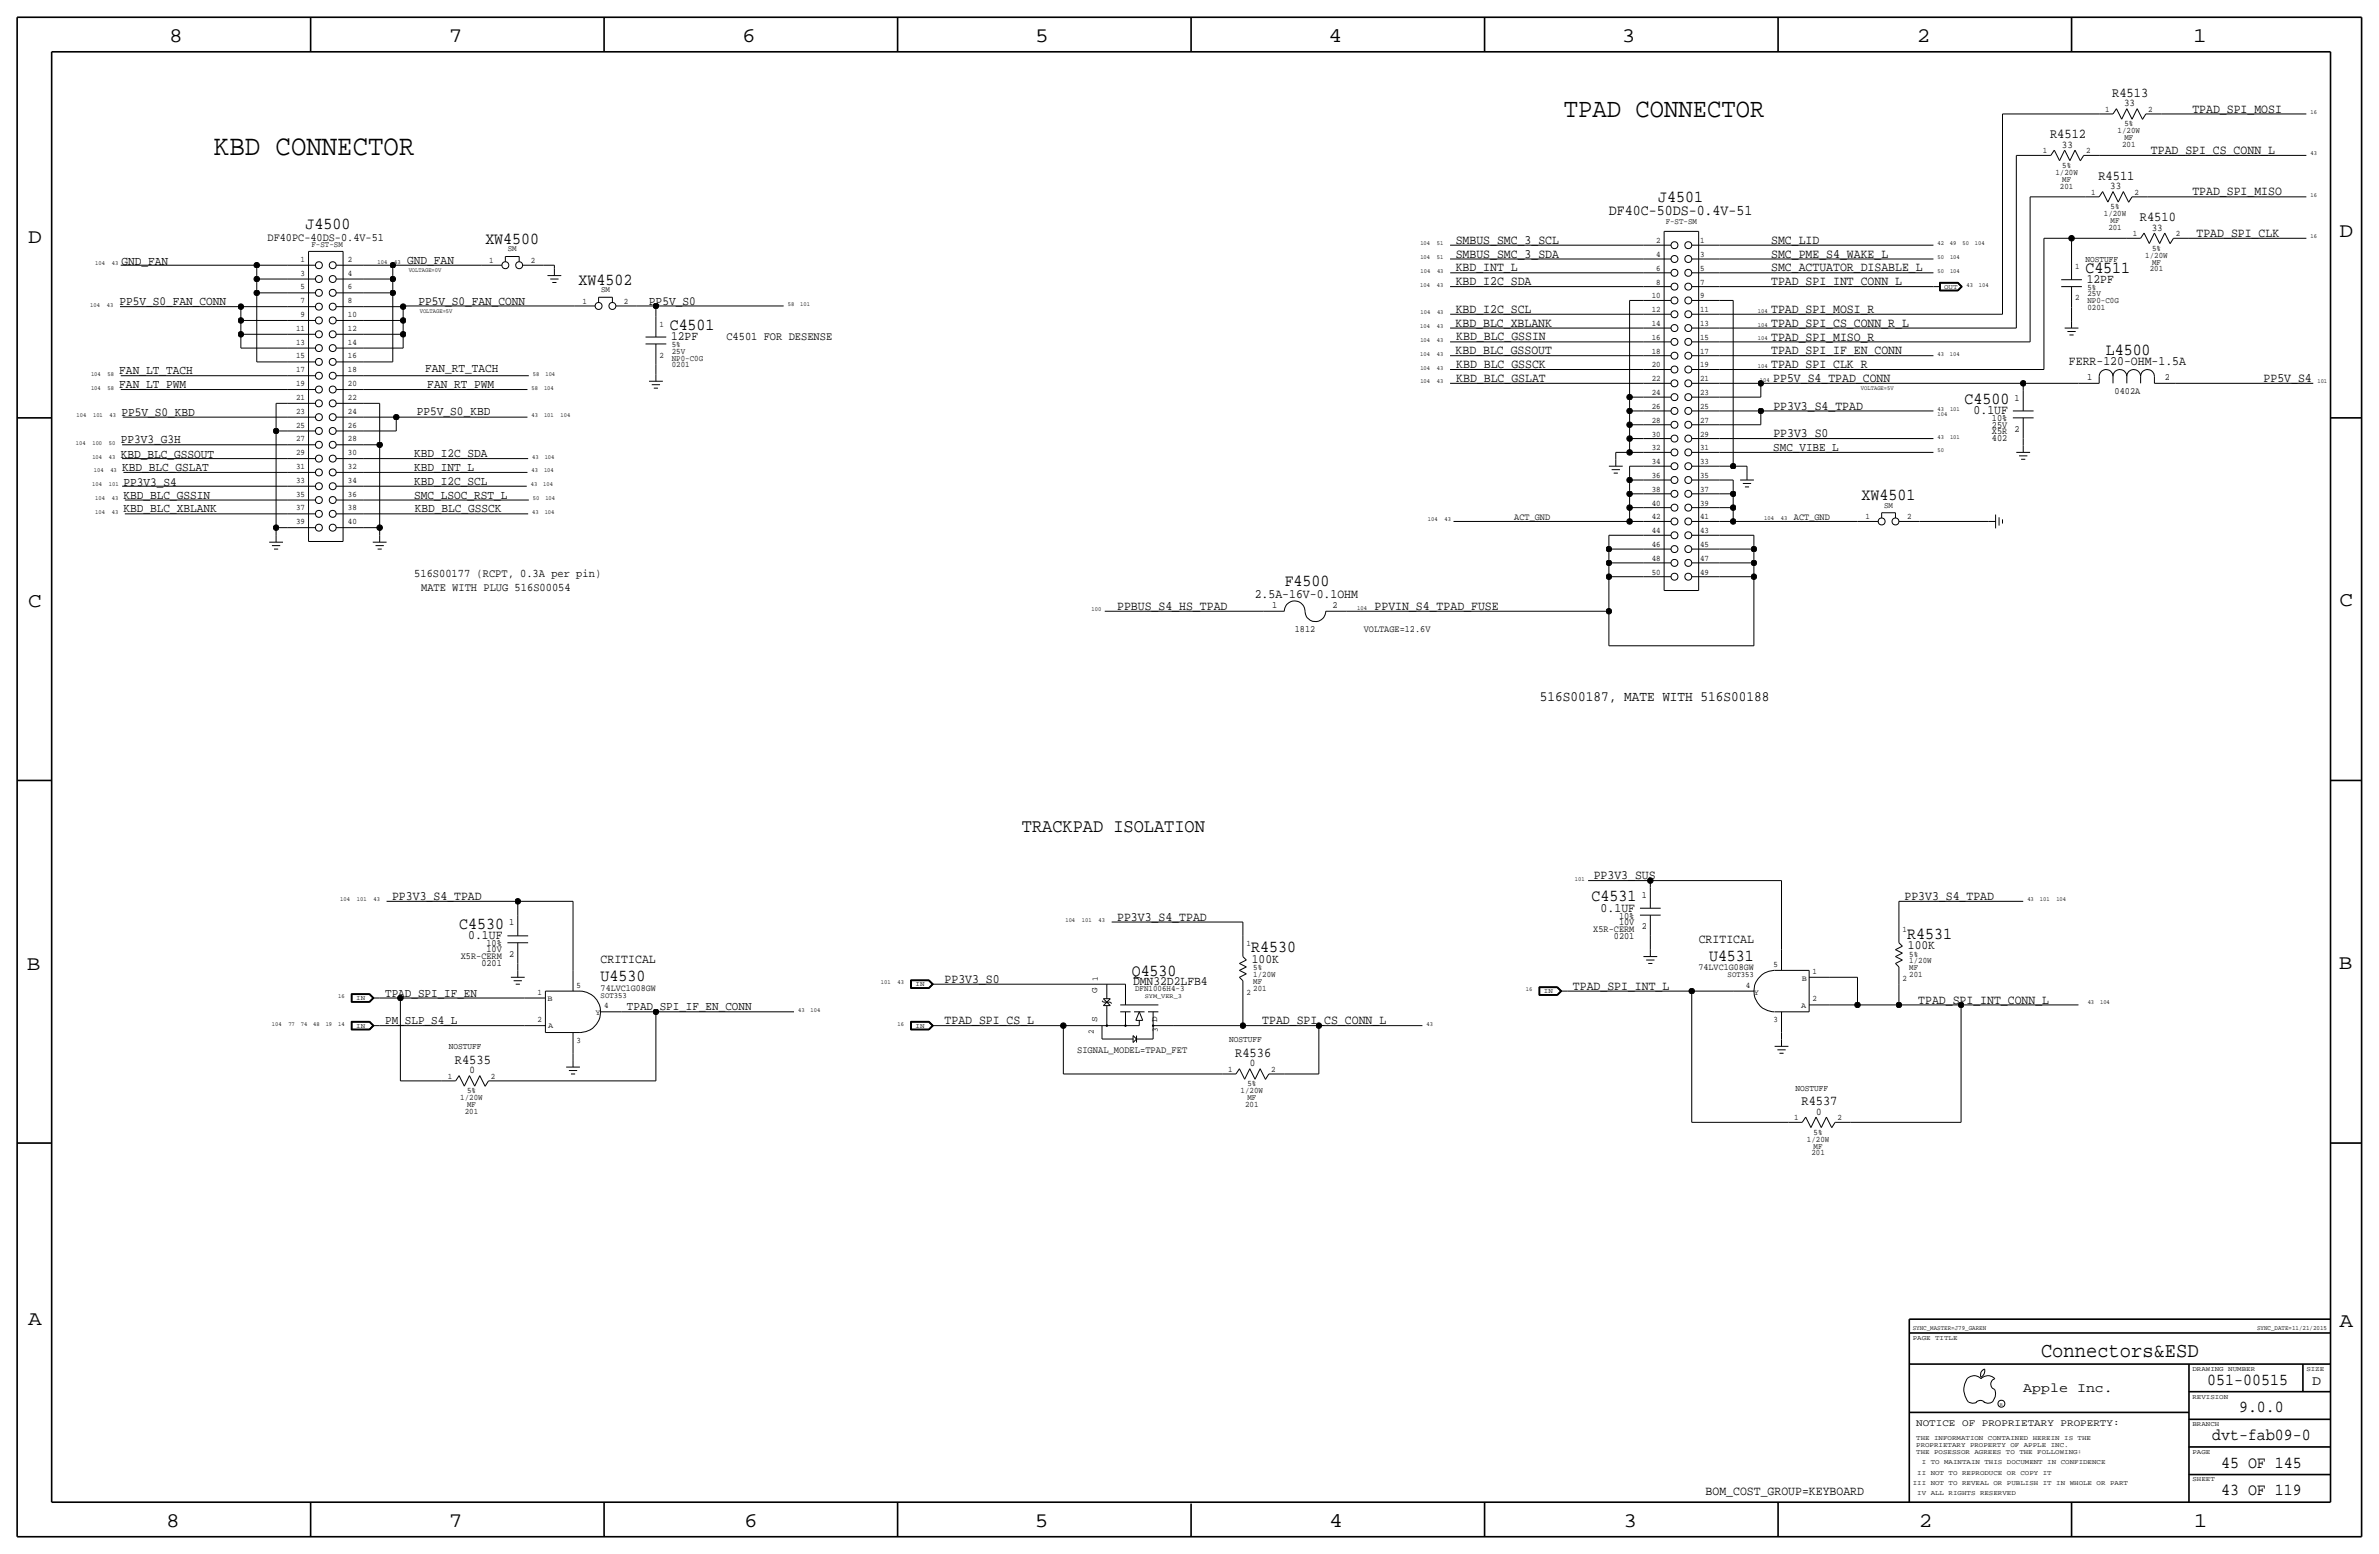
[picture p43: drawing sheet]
<svg xmlns="http://www.w3.org/2000/svg" width="875mm" height="572mm" viewBox="0 0 875 572" stroke-linecap="round" stroke-linejoin="round" font-family="sans-serif">
<defs><g id="words">
<text font-size="10.6" x="78.7" y="57.2">KBD CONNECTOR</text>
<text font-size="9.8" x="575.3" y="43.2">TPAD CONNECTOR</text>
<text font-size="7.7" x="750.7" y="499.1">Connectors&amp;ESD</text>
<g font-size="7.6">
<text x="62.2" y="15.5">8</text>
<text x="165" y="15.5">7</text>
<text x="273" y="15.5">6</text>
<text x="380.7" y="15.5">5</text>
<text x="488.6" y="15.5">4</text>
<text x="596.6" y="15.5">3</text>
<text x="705.1" y="15.5">2</text>
<text x="806.7" y="15.5">1</text>
<text x="10.4" y="89.4">D</text>
<text x="860.5" y="87.1">D</text>
<text x="10.4" y="223.3">C</text>
<text x="860.5" y="222.8">C</text>
<text x="9.8" y="356.6">B</text>
<text x="860.2" y="356.4">B</text>
<text x="10.4" y="487.4">A</text>
<text x="860.5" y="488.2">A</text>
<text x="61.2" y="561.6">8</text>
<text x="165" y="561.6">7</text>
<text x="273.8" y="561.6">6</text>
<text x="380.7" y="561.6">5</text>
<text x="488.9" y="561.6">4</text>
<text x="597.1" y="561.6">3</text>
<text x="705.8" y="561.6">2</text>
<text x="806.9" y="561.6">1</text>
</g>
<text font-size="7" x="375.9" y="306.1">TRACKPAD ISOLATION</text>
<g font-size="6.2">
<text x="609.9" y="74.4">J4501</text>
<text x="112.4" y="84.1">J4500</text>
<text x="178.5" y="89.7">XW4500</text>
<text x="767" y="100.3">C4511</text>
<text x="212.8" y="104.6">XW4502</text>
<text x="246.3" y="121.4">C4501</text>
<text x="774.5" y="130.6">L4500</text>
<text x="722.6" y="148.6">C4500</text>
<text x="684.7" y="183.9">XW4501</text>
<text x="472.5" y="215.6">F4500</text>
<text x="585.4" y="331.5">C4531</text>
<text x="168.9" y="341.6">C4530</text>
<text x="701.5" y="345.2">R4531</text>
<text x="460.2" y="350.3">R4530</text>
<text x="628.6" y="353.3">U4531</text>
<text x="416.3" y="358.9">Q4530</text>
<text x="220.9" y="360.9">U4530</text>
<text x="811.9" y="509.3">051-00515</text>
<text x="823.6" y="519.4">9.0.0</text>
<text x="813.7" y="529.6">dvt-fab09-0</text>
<text x="817" y="539.8">45 OF 145</text>
<text x="817" y="549.9">43 OF 119</text>
</g>
<text font-size="5.5" x="591.8" y="79.2">DF40C-50DS-0.4V-51</text>
<text font-size="5.3" x="566.4" y="257.8">516S00187, MATE WITH 516S00188</text>
<g font-size="5">
<text x="776.9" y="35.6">R4513</text>
<text x="754" y="50.8">R4512</text>
<text x="771.8" y="66">R4511</text>
<text x="787.1" y="81.3">R4510</text>
<text x="454.3" y="388.6">R4536</text>
<text x="167.3" y="391.2">R4535</text>
<text x="662.6" y="406.4">R4537</text>
<text x="850.5" y="509.3">D</text>
<text x="744.2" y="511.8">Apple Inc.</text>
</g>
<g font-size="4.7">
<text x="806.4" y="41.4">TPAD_SPI_MOSI</text>
<text x="791.2" y="56.6">TPAD_SPI_CS_CONN_L</text>
<text x="806.4" y="71.9">TPAD_SPI_MISO</text>
<text x="535.4" y="89.7">SMBUS_SMC_3_SCL</text>
<text x="651.5" y="89.7">SMC_LID</text>
<text x="807.9" y="87.1">TPAD_SPI_CLK</text>
<text x="535.4" y="94.7">SMBUS_SMC_3_SDA</text>
<text x="651.5" y="94.7">SMC_PME_S4_WAKE_L</text>
<text x="535.4" y="99.8">KBD_INT_L</text>
<text x="651.5" y="99.8">SMC_ACTUATOR_DISABLE_L</text>
<text x="535.4" y="104.9">KBD_I2C_SDA</text>
<text x="651.5" y="104.9">TPAD_SPI_INT_CONN_L</text>
<text x="767.5" y="104.1">12PF</text>
<text x="535.4" y="115.1">KBD_I2C_SCL</text>
<text x="651.5" y="115.1">TPAD_SPI_MOSI_R</text>
<text x="246.8" y="125.2">12PF</text>
<text x="535.4" y="120.1">KBD_BLC_XBLANK</text>
<text x="535.6" y="125.2">KBD_BLC_GSSIN</text>
<text x="651.5" y="120.1">TPAD_SPI_CS_CONN_R_L</text>
<text x="651.5" y="125.2">TPAD_SPI_MISO_R</text>
<text x="535.4" y="130.3">KBD_BLC_GSSOUT</text>
<text x="651.5" y="130.3">TPAD_SPI_IF_EN_CONN</text>
<text x="535.6" y="135.4">KBD_BLC_GSSCK</text>
<text x="651.5" y="135.4">TPAD_SPI_CLK_R</text>
<text x="761" y="134.1">FERR-120-OHM-1.5A</text>
<text x="535.6" y="140.5">KBD_BLC_GSLAT</text>
<text x="652.2" y="140.5">PP5V_S4_TPAD_CONN</text>
<text x="832.6" y="140.5">PP5V_S4</text>
<text x="652.3" y="150.6">PP3V3_S4_TPAD</text>
<text x="725.9" y="152.4">0.1UF</text>
<text x="652.3" y="160.8">PP3V3_S0</text>
<text x="461.5" y="219.8">2.5A-16V-0.1OHM</text>
<text x="410.9" y="224.3">PPBUS_S4_HS_TPAD</text>
<text x="505.6" y="224.3">PPVIN_S4_TPAD_FUSE</text>
<text x="586.2" y="323.3">PP3V3_SUS</text>
<text x="144.2" y="331">PP3V3_S4_TPAD</text>
<text x="588.7" y="335.3">0.1UF</text>
<text x="700.5" y="331">PP3V3_S4_TPAD</text>
<text x="410.9" y="338.6">PP3V3_S4_TPAD</text>
<text x="172.2" y="345.4">0.1UF</text>
<text x="624.8" y="346.7">CRITICAL</text>
<text x="701.8" y="349">100K</text>
<text x="220.9" y="354.3">CRITICAL</text>
<text x="460.5" y="354.1">100K</text>
<text x="347.4" y="361.4">PP3V3_S0</text>
<text x="416.8" y="362.2">DMN32D2LFB4</text>
<text x="578.6" y="364">TPAD_SPI_INT_L</text>
<text x="705.6" y="369.1">TPAD_SPI_INT_CONN_L</text>
<text x="347.4" y="376.7">TPAD_SPI_CS_L</text>
<text x="464.3" y="376.7">TPAD_SPI_CS_CONN_L</text>
<text x="627.3" y="549.9">BOM_COST_GROUP=KEYBOARD</text>
</g>
<g font-size="4.6">
<text x="44.7" y="97.3">GND_FAN</text>
<text x="149.8" y="97">GND_FAN</text>
<text x="43.9" y="112.3">PP5V_S0_FAN_CONN</text>
<text x="153.9" y="112">PP5V_S0_FAN_CONN</text>
<text x="238.7" y="112">PP5V_S0</text>
<text x="43.9" y="137.7">FAN_LT_TACH</text>
<text x="156.4" y="136.9">FAN_RT_TACH</text>
<text x="43.9" y="142.8">FAN_LT_PWM</text>
<text x="157.2" y="142.8">FAN_RT_PWM</text>
<text x="44.7" y="152.9">PP5V_S0_KBD</text>
<text x="153.4" y="152.7">PP5V_S0_KBD</text>
<text x="44.4" y="163.1">PP3V3_G3H</text>
<text x="44.4" y="168.4">KBD_BLC_GSSOUT</text>
<text x="44.9" y="173.2">KBD_BLC_GSLAT</text>
<text x="152.4" y="168.1">KBD_I2C_SDA</text>
<text x="152.4" y="173.2">KBD_INT_L</text>
<text x="45.4" y="178.6">PP3V3_S4</text>
<text x="152.4" y="178.3">KBD_I2C_SCL</text>
<text x="45.4" y="183.4">KBD_BLC_GSSIN</text>
<text x="152.4" y="183.4">SMC_LSOC_RST_L</text>
<text x="45.4" y="188.5">KBD_BLC_XBLANK</text>
<text x="152.6" y="188.5">KBD_BLC_GSSCK</text>
</g>
<g font-size="4.5">
<text x="652.2" y="165.9">SMC_VIBE_L</text>
<text x="141.7" y="366.5">TPAD_SPI_IF_EN</text>
<text x="230.6" y="371.6">TPAD_SPI_IF_EN_CONN</text>
<text x="141.7" y="376.7">PM_SLP_S4_L</text>
</g>
<g font-size="4.3">
<text x="267.2" y="125">C4501 FOR DESENSE</text>
<text x="152.3" y="212.1">516S00177 (RCPT, 0.3A per pin)</text>
<text x="154.9" y="217.2">MATE WITH PLUG 516S00054</text>
</g>
<text font-size="4.2" x="98.4" y="88.6">DF40PC-40DS-0.4V-51</text>
<g font-size="3.8">
<text x="781.3" y="39.1">33</text>
<text x="758.4" y="54.4">33</text>
<text x="776.2" y="69.6">33</text>
<text x="791.4" y="84.8">33</text>
<text x="172.7" y="394.7">0</text>
<text x="459.7" y="392.2">0</text>
<text x="668" y="410">0</text>
</g>
<text font-size="3.7" x="704.8" y="524.5">NOTICE OF PROPRIETARY PROPERTY:</text>
<text font-size="3.6" x="396.2" y="387.4">SIGNAL_MODEL=TPAD_FET</text>
<g font-size="3.5">
<text x="767.7" y="139.7">1</text>
<text x="796.2" y="139.7">2</text>
<text x="741" y="147.3">1</text>
<text x="777.8" y="145">0402A</text>
<text x="732.7" y="154.9">10%</text>
<text x="732.7" y="159.8">X5R</text>
<text x="732.7" y="157.2">25V</text>
<text x="741" y="158.8">2</text>
<text x="732.7" y="162.3">402</text>
<text x="557" y="191.3">ACT_GND</text>
<text x="659.8" y="191.3">ACT_GND</text>
<text x="468" y="223.5">1</text>
<text x="490.2" y="223.5">2</text>
<text x="476.2" y="232.4">1812</text>
<text x="501.6" y="232.4">VOLTAGE=12.6V</text>
<text x="603.8" y="330.2">1</text>
<text x="187.3" y="340.4">1</text>
<text x="595.5" y="340.1">10V</text>
<text x="595.5" y="337.8">10%</text>
<text x="603.8" y="341.6">2</text>
<text x="178.9" y="348">10%</text>
<text x="586" y="342.6">X5R-CERM</text>
<text x="593.6" y="345.2">0201</text>
<text x="169.5" y="352.8">X5R-CERM</text>
<text x="178.9" y="350.3">10V</text>
<text x="187.3" y="351.8">2</text>
<text x="177" y="355.3">0201</text>
<text x="624.8" y="356.9">74LVC1G08GW</text>
<text x="220.9" y="364.5">74LVC1G08GW</text>
</g>
<g font-size="3.2">
<text x="767" y="96.3">NOSTUFF</text>
<text x="452.1" y="383.3">NOSTUFF</text>
<text x="165" y="385.8">NOSTUFF</text>
<text x="660.3" y="401.1">NOSTUFF</text>
</g>
<g font-size="3.1">
<text x="774.3" y="41.1">1</text>
<text x="790.1" y="41.1">2</text>
<text x="781.4" y="46.5">5%</text>
<text x="778.9" y="49">1/20W</text>
<text x="781.4" y="51.6">MF</text>
<text x="751.4" y="56.4">1</text>
<text x="767.3" y="56.4">2</text>
<text x="780.6" y="54.1">201</text>
<text x="756" y="64.3">1/20W</text>
<text x="758.5" y="61.7">5%</text>
<text x="757.7" y="69.3">201</text>
<text x="758.5" y="66.8">MF</text>
<text x="769.2" y="71.6">1</text>
<text x="785.1" y="71.6">2</text>
<text x="776.3" y="77">5%</text>
<text x="612.7" y="82.5">F-ST-SM</text>
<text x="773.8" y="79.5">1/20W</text>
<text x="776.3" y="82">MF</text>
<text x="609.2" y="89.4">2</text>
<text x="625.3" y="89.4">1</text>
<text x="775.5" y="84.6">201</text>
<text x="784.4" y="86.9">1</text>
<text x="800.3" y="86.9">2</text>
<text x="114.6" y="90.9">F-ST-SM</text>
<text x="186.8" y="92.5">SM</text>
<text x="609.2" y="94.5">4</text>
<text x="625.3" y="94.5">3</text>
<text x="789.1" y="94.7">1/20W</text>
<text x="791.5" y="92.2">5%</text>
<text x="110.6" y="96.3">1</text>
<text x="110.6" y="101.3">3</text>
<text x="128" y="96.3">2</text>
<text x="128" y="101.3">4</text>
<text x="180" y="96.8">1</text>
<text x="195.2" y="96.8">2</text>
<text x="609.2" y="99.6">6</text>
<text x="625.3" y="99.6">5</text>
<text x="763.2" y="99.1">1</text>
<text x="790.7" y="99.8">201</text>
<text x="791.5" y="97.3">MF</text>
<text x="110.6" y="106.4">5</text>
<text x="128" y="106.4">6</text>
<text x="221.1" y="107.4">SM</text>
<text x="609.2" y="104.6">8</text>
<text x="625.3" y="104.6">7</text>
<text x="767.8" y="106.7">5%</text>
<text x="110.6" y="111.5">7</text>
<text x="128" y="111.5">8</text>
<text x="214.3" y="111.8">1</text>
<text x="229.5" y="111.8">2</text>
<text x="607.5" y="109.7">10</text>
<text x="625.3" y="109.7">9</text>
<text x="763.2" y="110.5">2</text>
<text x="767.8" y="109">25V</text>
<text x="767.8" y="111.5">NP0-C0G</text>
<text x="110.6" y="116.6">9</text>
<text x="128" y="116.6">10</text>
<text x="607.5" y="114.8">12</text>
<text x="607.5" y="119.9">14</text>
<text x="625.3" y="114.8">11</text>
<text x="625.3" y="119.9">13</text>
<text x="767.8" y="114">0201</text>
<text x="108.9" y="121.7">11</text>
<text x="128" y="121.7">12</text>
<text x="242.5" y="120.1">1</text>
<text x="607.5" y="125">16</text>
<text x="625.3" y="125">15</text>
<text x="108.9" y="126.7">13</text>
<text x="108.9" y="131.8">15</text>
<text x="128" y="126.7">14</text>
<text x="128" y="131.8">16</text>
<text x="242.5" y="131.6">2</text>
<text x="247.1" y="127.8">5%</text>
<text x="247.1" y="130">25V</text>
<text x="607.5" y="130">18</text>
<text x="625.3" y="130">17</text>
<text x="108.9" y="136.9">17</text>
<text x="128" y="136.9">18</text>
<text x="247.1" y="135.1">0201</text>
<text x="247.1" y="132.6">NP0-C0G</text>
<text x="607.5" y="135.1">20</text>
<text x="625.3" y="135.1">19</text>
<text x="108.9" y="142">19</text>
<text x="128" y="142">20</text>
<text x="607.5" y="140.2">22</text>
<text x="625.3" y="140.2">21</text>
<text x="108.9" y="147.1">21</text>
<text x="128" y="147.1">22</text>
<text x="607.5" y="145.3">24</text>
<text x="625.3" y="145.3">23</text>
<text x="108.9" y="152.1">23</text>
<text x="128" y="152.1">24</text>
<text x="607.5" y="150.4">26</text>
<text x="607.5" y="155.4">28</text>
<text x="625.3" y="150.4">25</text>
<text x="625.3" y="155.4">27</text>
<text x="108.9" y="157.2">25</text>
<text x="128" y="157.2">26</text>
<text x="607.5" y="160.5">30</text>
<text x="625.3" y="160.5">29</text>
<text x="108.9" y="162.3">27</text>
<text x="108.9" y="167.4">29</text>
<text x="128" y="162.3">28</text>
<text x="128" y="167.4">30</text>
<text x="607.5" y="165.6">32</text>
<text x="625.3" y="165.6">31</text>
<text x="108.9" y="172.5">31</text>
<text x="128" y="172.5">32</text>
<text x="607.5" y="170.7">34</text>
<text x="625.3" y="170.7">33</text>
<text x="108.9" y="177.5">33</text>
<text x="128" y="177.5">34</text>
<text x="607.5" y="175.8">36</text>
<text x="625.3" y="175.8">35</text>
<text x="108.9" y="182.6">35</text>
<text x="128" y="182.6">36</text>
<text x="607.5" y="180.8">38</text>
<text x="607.5" y="185.9">40</text>
<text x="625.3" y="180.8">37</text>
<text x="625.3" y="185.9">39</text>
<text x="108.9" y="187.7">37</text>
<text x="128" y="187.7">38</text>
<text x="607.5" y="191">42</text>
<text x="625.3" y="191">41</text>
<text x="686.2" y="191">1</text>
<text x="693" y="186.7">SM</text>
<text x="701.4" y="191">2</text>
<text x="108.9" y="192.8">39</text>
<text x="128" y="192.8">40</text>
<text x="607.5" y="196.1">44</text>
<text x="625.3" y="196.1">43</text>
<text x="607.5" y="201.2">46</text>
<text x="625.3" y="201.2">45</text>
<text x="607.5" y="206.2">48</text>
<text x="625.3" y="206.2">47</text>
<text x="607.5" y="211.3">50</text>
<text x="625.3" y="211.3">49</text>
<text x="458.4" y="348">1</text>
<text x="699.7" y="342.9">1</text>
<text x="702.3" y="351.8">5%</text>
<text x="461" y="356.9">5%</text>
<text x="461" y="359.4">1/20W</text>
<text x="652.3" y="355.6">5</text>
<text x="666.7" y="358.1">1</text>
<text x="702.3" y="356.9">MF</text>
<text x="702.3" y="359.4">201</text>
<text x="702.3" y="354.3">1/20W</text>
<text x="197.7" y="365.8">1</text>
<text x="212" y="363.2">5</text>
<text x="403.6" y="365" transform="rotate(-90 403.6 365)">G</text>
<text x="403.8" y="360.7" transform="rotate(-90 403.8 360.7)">1</text>
<text x="417.5" y="364.5">DFN1006H4-3</text>
<text x="458.4" y="365.8">2</text>
<text x="461" y="362">MF</text>
<text x="461" y="364.5">201</text>
<text x="642.2" y="363.2">4</text>
<text x="699.7" y="360.7">2</text>
<text x="222.2" y="370.8">4</text>
<text x="666.7" y="368.3">2</text>
<text x="197.7" y="375.9">2</text>
<text x="403.6" y="375.7" transform="rotate(-90 403.6 375.7)">S</text>
<text x="425.7" y="375.7" transform="rotate(-90 425.7 375.7)">D</text>
<text x="652.3" y="375.9">3</text>
<text x="212" y="383.5">3</text>
<text x="402.3" y="380.1" transform="rotate(-90 402.3 380.1)">2</text>
<text x="425.9" y="379.6" transform="rotate(-90 425.9 379.6)">3</text>
<text x="451.7" y="394.2">1</text>
<text x="467.6" y="394.2">2</text>
<text x="164.7" y="396.7">1</text>
<text x="180.5" y="396.7">2</text>
<text x="458.8" y="399.5">5%</text>
<text x="169.3" y="404.6">1/20W</text>
<text x="171.8" y="407.2">MF</text>
<text x="171.8" y="402.1">5%</text>
<text x="456.3" y="402.1">1/20W</text>
<text x="458" y="407.2">201</text>
<text x="458.8" y="404.6">MF</text>
<text x="171" y="409.7">201</text>
<text x="660" y="412">1</text>
<text x="675.8" y="412">2</text>
<text x="664.6" y="419.9">1/20W</text>
<text x="667.1" y="417.3">5%</text>
<text x="666.3" y="424.9">201</text>
<text x="667.1" y="422.4">MF</text>
</g>
<g font-size="3">
<text x="635.5" y="359.4">SOT353</text>
<text x="220.9" y="367">SOT353</text>
</g>
<g font-size="2.9">
<text x="645.1" y="365.8">Y</text>
<text x="662.8" y="360.7">B</text>
<text x="201.4" y="368.3">B</text>
<text x="662.5" y="370.6">A</text>
<text x="219" y="373.4">Y</text>
<text x="201.6" y="378.2">A</text>
</g>
<g font-size="2.5">
<text x="715.1" y="106.2">OUT</text>
<text x="336.8" y="362.7">IN</text>
<text x="567.9" y="365.3">IN</text>
<text x="131" y="367.8">IN</text>
<text x="131" y="378">IN</text>
<text x="336.8" y="378">IN</text>
<text x="703.5" y="492.8">PAGE TITLE</text>
<text x="806.4" y="504.2">DRAWING NUMBER</text>
<text x="848.3" y="504.2">SIZE</text>
<text x="806.4" y="514.4">REVISION</text>
<text x="806.4" y="524.5">BRANCH</text>
<text x="704.8" y="532.1">PROPRIETARY PROPERTY OF APPLE INC.</text>
<text x="704.8" y="529.6">THE INFORMATION CONTAINED HEREIN IS THE</text>
<text x="704.8" y="534.7">THE POSESSOR AGREES TO THE FOLLOWING:</text>
<text x="706.8" y="538.5">I TO MAINTAIN THIS DOCUMENT IN CONFIDENCE</text>
<text x="806.4" y="534.7">PAGE</text>
<text x="705.2" y="542.3">II NOT TO REPRODUCE OR COPY IT</text>
<text x="806.4" y="544.8">SHEET</text>
<text x="703.5" y="546.1">III NOT TO REVEAL OR PUBLISH IT IN WHOLE OR PART</text>
<text x="705.2" y="549.9">IV ALL RIGHTS RESERVED</text>
</g>
<g font-size="2.4">
<text x="703.5" y="488.9">SYNC_MASTER=J79_GAREN</text>
<text x="830.2" y="488.9">SYNC_DATE=11/21/2015</text>
</g>
<g font-size="2.3">
<text x="849.8" y="41.9">16</text>
<text x="849.8" y="57.1">43</text>
<text x="849.8" y="72.4">16</text>
<text x="849.8" y="87.6">16</text>
<text x="522.4" y="90.2">104</text>
<text x="522.4" y="95.3">104</text>
<text x="528.5" y="90.2">51</text>
<text x="528.5" y="95.3">51</text>
<text x="712.7" y="90.2">42</text>
<text x="712.7" y="95.3">50</text>
<text x="717.2" y="90.2">49</text>
<text x="717.2" y="95.3">104</text>
<text x="721.8" y="90.2">50</text>
<text x="726.4" y="90.2">104</text>
<text x="35" y="97.5">104</text>
<text x="41.1" y="97.5">43</text>
<text x="138.9" y="97">104</text>
<text x="145" y="97">43</text>
<text x="150.3" y="100.1">VOLTAGE=0V</text>
<text x="522.5" y="100.3">104</text>
<text x="528.6" y="100.3">43</text>
<text x="712.7" y="100.3">50</text>
<text x="717.2" y="100.3">104</text>
<text x="522.4" y="105.4">104</text>
<text x="528.5" y="105.4">43</text>
<text x="723.3" y="105.4">43</text>
<text x="727.9" y="105.4">104</text>
<text x="33.2" y="112.8">104</text>
<text x="39.3" y="112.8">43</text>
<text x="289.8" y="112.5">58</text>
<text x="294.3" y="112.5">101</text>
<text x="154.4" y="115.1">VOLTAGE=5V</text>
<text x="522.5" y="115.6">104</text>
<text x="528.6" y="115.6">43</text>
<text x="646.6" y="115.1">104</text>
<text x="522.4" y="120.6">104</text>
<text x="522.4" y="125.7">104</text>
<text x="528.5" y="120.6">43</text>
<text x="528.5" y="125.7">43</text>
<text x="646.6" y="125.2">104</text>
<text x="646.6" y="120.1">104</text>
<text x="522.4" y="130.8">104</text>
<text x="528.5" y="130.8">43</text>
<text x="712.7" y="130.8">43</text>
<text x="717.2" y="130.8">104</text>
<text x="522.4" y="135.9">104</text>
<text x="528.5" y="135.9">43</text>
<text x="646.6" y="135.4">104</text>
<text x="33.5" y="138.2">104</text>
<text x="33.5" y="143.3">104</text>
<text x="39.6" y="138.2">58</text>
<text x="39.6" y="143.3">58</text>
<text x="195.5" y="143.3">58</text>
<text x="196" y="138.2">58</text>
<text x="200.1" y="143.3">104</text>
<text x="200.6" y="138.2">104</text>
<text x="522.4" y="141">104</text>
<text x="528.5" y="141">43</text>
<text x="647.3" y="140.5">104</text>
<text x="684.5" y="143.5">VOLTAGE=5V</text>
<text x="852.4" y="141">101</text>
<text x="28.1" y="153.4">104</text>
<text x="34.2" y="153.4">101</text>
<text x="40.3" y="153.4">43</text>
<text x="195.5" y="153.4">43</text>
<text x="200.1" y="153.4">101</text>
<text x="206.2" y="153.4">104</text>
<text x="712.7" y="151.1">43</text>
<text x="712.7" y="153">104</text>
<text x="717.2" y="151.1">101</text>
<text x="712.7" y="161.3">43</text>
<text x="717.2" y="161.3">101</text>
<text x="27.9" y="163.6">104</text>
<text x="34" y="163.6">100</text>
<text x="40.1" y="163.6">50</text>
<text x="712.7" y="166.4">50</text>
<text x="34" y="168.7">104</text>
<text x="34.5" y="173.7">104</text>
<text x="40.1" y="168.7">43</text>
<text x="40.6" y="173.7">43</text>
<text x="195.5" y="173.7">43</text>
<text x="195.8" y="168.7">43</text>
<text x="200.1" y="173.7">104</text>
<text x="200.3" y="168.7">104</text>
<text x="33.9" y="178.8">104</text>
<text x="40" y="178.8">101</text>
<text x="195.3" y="178.8">43</text>
<text x="199.8" y="178.8">104</text>
<text x="35" y="183.9">104</text>
<text x="41.1" y="183.9">43</text>
<text x="196" y="183.9">50</text>
<text x="200.6" y="183.9">104</text>
<text x="35" y="189">104</text>
<text x="41.1" y="189">43</text>
<text x="195.8" y="189">43</text>
<text x="200.4" y="189">104</text>
<text x="525.2" y="191.8">104</text>
<text x="531.3" y="191.8">43</text>
<text x="648.9" y="191.3">104</text>
<text x="655" y="191.3">43</text>
<text x="401.5" y="224.8">100</text>
<text x="499.2" y="224.3">104</text>
<text x="579.3" y="323.9">101</text>
<text x="125.2" y="331.5">104</text>
<text x="131.3" y="331.5">101</text>
<text x="137.4" y="331.5">43</text>
<text x="745.7" y="331.5">43</text>
<text x="750.3" y="331.5">101</text>
<text x="756.4" y="331.5">104</text>
<text x="391.9" y="339.1">104</text>
<text x="398" y="339.1">101</text>
<text x="404.1" y="339.1">43</text>
<text x="324" y="361.9">101</text>
<text x="330.1" y="361.9">43</text>
<text x="561.2" y="364.5">16</text>
<text x="124.4" y="367">16</text>
<text x="421" y="367">SYM_VER_3</text>
<text x="767.9" y="369.1">43</text>
<text x="772.4" y="369.1">104</text>
<text x="100" y="377.2">104</text>
<text x="106.1" y="377.2">77</text>
<text x="110.6" y="377.2">74</text>
<text x="115.2" y="377.2">48</text>
<text x="119.8" y="377.2">19</text>
<text x="124.4" y="377.2">14</text>
<text x="293.6" y="372.1">43</text>
<text x="298.1" y="372.1">104</text>
<text x="330.1" y="377.2">16</text>
<text x="524.7" y="377.2">43</text>
</g>
<text font-size="1.8" x="735.5" y="516.9">R</text>
</g></defs>
<g fill="none" stroke="#000" stroke-width=".37">
<path d="M778.5 40l-1.3 1.9zM778.5 40l1.9 3.8zM782.3 40l-1.9 3.8zM782.3 40l1.9 3.8zM786.1 40l-1.9 3.8zM786.1 40l1.9 3.8zM736.5 41.9h35.6zM736.5 41.9v73.7zM741.6 57.2h7.6zM741.6 57.2v63.5zM749.2 57.2h5.1zM755.6 55.2l1.9 3.9z"/>
<path d="M755.6 55.2l-1.3 2zM759.4 55.2l-1.9 3.9zM759.4 55.2l1.9 3.9zM763.2 55.2l-1.9 3.9zM763.2 55.2l1.9 3.9zM766.4 57.2l-1.3 2zM766.4 57.2h5.7zM772.1 41.9h5.1zM772.1 57.2h76.2zM789.3 41.9h5.7zM789.3 41.9l-1.3 2zM795 41.9h53.3z"/>
<path d="M746.7 72.4h20.3zM746.7 72.4v53.3zM767 72.4h5.1zM773.4 70.5l-1.3 1.9zM773.4 70.5l1.9 3.8zM777.2 70.5l1.9 3.8zM777.2 70.5l-1.9 3.8zM781 70.5l1.9 3.8zM781 70.5l-1.9 3.8zM784.2 72.4l-1.3 2zM784.2 72.4h5.7zM789.9 72.4h58.4z"/>
<path d="M44.4 97.5h50zM94.4 97.5h11.5zM94.4 97.5v5.1zM105.9 97.5h10.1zM113.5 92.5v106.6zM113.5 92.5h12.7zM123.6 97.5h10.2zM126.2 92.5v106.6zM133.8 97.5h10.7zM144.5 97.5v5.1zM144.5 97.5h32.5zM177 97.5h7.6z"/>
<path d="M185.9 94.3v2zM185.9 94.3h5.1zM191 94.3v2zM192.2 97.5h7.6zM199.8 97.5h4.1zM203.9 97.5v1.3zM203.9 98.8v2.5zM533.3 95.3h71.2zM533.3 90.2h71.2zM604.5 90.2h10.1zM604.5 95.3h10.1zM612.1 85.1h12.7z"/>
<path d="M612.1 85.1v132.1zM622.2 95.3h10.2zM622.2 90.2h10.2zM624.8 85.1v132.1zM632.4 95.3h78.7zM632.4 90.2h78.7zM751.8 87.6h10.1zM751.8 87.6v48.3zM761.9 87.6v7.7zM761.9 95.3v7.6zM761.9 87.6h20.4zM782.3 87.6h5z"/>
<path d="M788.6 85.7l-1.3 1.9zM788.6 85.7l1.9 3.9zM792.4 85.7l-1.9 3.9zM792.4 85.7l2 3.9zM796.2 85.7l2 3.9zM796.2 85.7l-1.8 3.9zM799.4 87.6h5.7zM799.4 87.6l-1.2 2.1zM805.1 87.6h43.2zM44.1 112.8h44.5zM88.6 117.9v5zM88.6 112.8v5.1z"/>
<path d="M88.6 117.9h17.3zM88.6 112.8h17.3zM94.4 107.7h11.5zM94.4 102.6h11.5zM94.4 107.7v25.4zM94.4 102.6v5.1zM105.9 102.6h10.1zM105.9 107.7h10.1zM105.9 112.8h10.1zM105.9 117.9h10.1zM123.6 102.6h10.2zM123.6 107.7h10.2z"/>
<path d="M123.6 112.8h10.2zM123.6 117.9h10.2zM133.8 107.7h10.7zM133.8 102.6h10.7zM133.8 117.9h14.5zM133.8 112.8h14.5zM144.5 107.7v25.4zM144.5 102.6v5.1zM148.3 117.9v5zM148.3 112.8v5.1zM148.3 112.8h1zM149.3 112.5v.3z"/>
<path d="M149.3 112.5h62zM201.4 101.3h5.1zM202.4 102.6h3zM203.1 103.9h1.6zM211.3 112.5h7.6zM220.2 109.3h5zM220.2 109.3v2zM225.2 109.3v2zM226.5 112.5h7.6zM234.1 112.5h7.1zM241.2 112.5v3.8zM241.2 112.5h47z"/>
<path d="M241.2 116.3v7.7zM533.3 105.4h71.2zM533.4 100.3h71.1zM533.4 115.6h71.1zM599.4 110.5h5.1zM599.4 110.5v35.6zM604.5 100.3h10.1zM604.5 105.4h10.1zM604.5 110.5h10.1zM604.5 115.6h10.1zM622.2 100.3h10.2zM622.2 105.4h10.2z"/>
<path d="M622.2 115.6h10.2zM622.2 110.5h10.2zM632.4 100.3h78.7zM632.4 115.6h104.1zM632.4 105.4h78.7zM632.4 110.5h5.1zM637.5 110.5v61zM711.1 105.4h2.6zM713.4 103.8v3.2zM713.4 107h6.8zM713.4 103.8h6.8zM713.5 103.9v3z"/>
<path d="M713.5 106.9h6.6zM713.5 103.9h6.6zM713.6 104v2.8zM713.6 106.8h6.5zM713.6 104h6.5zM713.7 104.1h6.3zM713.7 104.1v2.6zM713.7 106.7h6.3zM720 104.1l1.3 1.3zM720 106.7l1.3-1.3zM720.1 104l1.4 1.4zM720.1 106.9l1.5-1.5z"/>
<path d="M720.1 103.9l1.5 1.5zM720.2 103.8l1.6 1.6zM720.2 107l1.6-1.6zM721.5 105.4l-1.4 1.4zM758.1 102.9h7.7zM758.1 105.4h7.7zM761.9 113v5.1zM761.9 105.4v7.6zM761.9 118.1v2.6zM44.4 138.2h61.5zM88.6 122.9v5.1zM88.6 128h17.3z"/>
<path d="M88.6 122.9h17.3zM94.4 133.1h11.5zM105.9 128h10.1zM105.9 133.1h10.1zM105.9 138.2h10.1zM105.9 122.9h10.1zM123.6 138.2h10.2zM123.6 133.1h10.2zM123.6 122.9h10.2zM123.6 128h10.2zM133.8 138.2h60.7zM133.8 133.1h10.7z"/>
<path d="M133.8 122.9h14.5zM133.8 128h14.5zM148.3 122.9v5.1zM237.4 126.5h7.7zM237.4 124h7.7zM241.2 134.1v3.6zM241.2 126.5v7.6zM241.2 137.7v2.5zM533.3 130.8h71.2zM533.3 125.7h71.2zM533.3 135.9h71.2zM533.3 120.7h71.2z"/>
<path d="M604.5 125.7h10.1zM604.5 120.7h10.1zM604.5 130.8h10.1zM604.5 135.9h10.1zM622.2 125.7h10.2zM622.2 120.7h10.2zM622.2 130.8h10.2zM622.2 135.9h10.2zM632.4 135.9h119.4zM632.4 125.7h114.3zM632.4 130.8h78.7zM632.4 120.7h109.2z"/>
<path d="M759.4 120.7h5.1zM760.4 121.9h3.1zM761.2 123.2h1.5zM772.1 138.4a2.54 2.54 0 0 1 2.5-2.5 2.54 2.54 0 0 1 2.6 2.5 2.54 2.54 0 0 1 2.5-2.5 2.54 2.54 0 0 1 2.6 2.5 2.54 2.54 0 0 1 2.5-2.5 2.54 2.54 0 0 1 2.5 2.5 2.54 2.54 0 0 1 2.6-2.5 2.54 2.54 0 0 1 2.5 2.5M772.1 138.4v2.6zM777.2 138.4v2.6zM782.3 138.4v2.6zM787.3 138.4v2.6zM792.4 138.4v2.6zM44.4 143.3h61.5zM45.2 153.4h60.7zM101.5 148.3v10.2z"/>
<path d="M101.5 158.5h4.4zM101.5 158.5v35.6zM101.5 148.3h4.4zM105.9 158.5h10.1zM105.9 153.4h10.1zM105.9 148.3h10.1zM105.9 143.3h10.1zM123.6 158.5h10.2zM123.6 148.3h10.2zM123.6 153.4h10.2zM123.6 143.3h10.2zM133.8 158.5h11.9z"/>
<path d="M133.8 153.4h11.9zM133.8 148.3h5.8zM133.8 143.3h60.2zM139.6 148.3v15.3zM145.7 153.4h48.3zM145.7 153.4v5.1zM238.7 140.2h5.1zM239.7 141.5h3.1zM240.5 142.7h1.5zM533.3 141h71.2zM599.4 146.1v5zM599.4 151.1v5.1z"/>
<path d="M599.4 156.2v5.1zM599.4 146.1h5.1zM599.4 151.1h5.1zM599.4 156.2h5.1zM604.5 141h10.1zM604.5 146.1h10.1zM604.5 156.2h10.1zM604.5 151.1h10.1zM622.2 156.2h10.2zM622.2 151.1h10.2zM622.2 146.1h10.2zM622.2 141h10.2z"/>
<path d="M632.4 151.1h15.2zM632.4 156.2h15.2zM632.4 141h15.2zM632.4 146.1h15.2zM647.6 151.1h63.5zM647.6 151.1v5.1zM647.6 141h96.6zM647.6 141v5.1zM740.4 153.7h7.6zM740.4 151.1h7.6zM744.2 141v2.5zM744.2 141h20.3z"/>
<path d="M744.2 143.5v7.6zM744.2 153.7v7.6zM764.5 141h7.6zM792.4 141h7.6zM800 141h50.8zM44.9 168.7h61zM44.9 163.6h61zM44.9 178.8h61zM45.4 173.7h60.5zM105.9 168.7h10.1zM105.9 163.6h10.1zM105.9 173.7h10.1z"/>
<path d="M105.9 178.8h10.1zM123.6 178.8h10.2zM123.6 173.7h10.2zM123.6 168.7h10.2zM123.6 163.6h10.2zM133.8 173.7h60.2zM133.8 163.6h5.8zM133.8 178.8h60zM133.8 168.7h60.5zM139.6 163.6v30.5zM591.8 171.5h5zM592.8 172.7h3z"/>
<path d="M593.5 174h1.6zM594.3 166.4h5.1zM594.3 166.4v2.5zM594.3 168.9v2.6zM599.4 161.3v5.1zM599.4 171.5h5.1zM599.4 171.5v5zM599.4 176.5h5.1zM599.4 176.5v5.1zM599.4 161.3h5.1zM599.4 166.4h5.1zM604.5 161.3h10.1z"/>
<path d="M604.5 166.4h10.1zM604.5 171.5h10.1zM604.5 176.5h10.1zM622.2 161.3h10.2zM622.2 176.5h10.2zM622.2 171.5h10.2zM622.2 166.4h10.2zM632.4 161.3h78.7zM632.4 166.4h78.7zM632.4 171.5h5.1zM632.4 176.5h5.1zM637.5 171.5h5.1z"/>
<path d="M637.5 176.5v5.1zM640 176.5h5.1zM641 177.8h3.1zM641.8 179.1h1.5zM642.6 171.4v2.6zM642.6 174v2.5zM741.6 166.4h5.1zM742.6 167.6h3.1zM743.4 168.9h1.5zM744.2 161.3v2.5zM744.2 163.8v2.6zM45.9 189h60z"/>
<path d="M45.9 183.9h60zM99 199.4h5.1zM101.5 194.1v2.8zM101.5 196.9v2.5zM101.5 194.1h4.4zM105.9 194.1h10.1zM105.9 189h10.1zM105.9 183.9h10.1zM113.5 199.1h12.7zM123.6 183.9h10.2zM123.6 194.1h10.2zM123.6 189h10.2z"/>
<path d="M133.8 194.1h5.8zM133.8 183.9h60.7zM133.8 189h60.5zM137.1 199.4h5.1zM139.6 194.1v2.8zM139.6 196.9v2.5zM534.6 191.8h64.8zM591.8 196.9v5zM591.8 196.9h12.7zM599.4 181.6h5.1zM599.4 181.6v5.1zM599.4 186.7h5.1z"/>
<path d="M599.4 186.7v5.1zM599.4 191.8h5.1zM604.5 196.9h10.1zM604.5 191.8h10.1zM604.5 181.6h10.1zM604.5 186.7h10.1zM622.2 191.8h10.2zM622.2 196.9h10.2zM622.2 186.7h10.2zM622.2 181.6h10.2zM632.4 196.9h12.7zM632.4 181.6h5.1z"/>
<path d="M632.4 186.7h5.1zM632.4 191.8h5.1zM637.5 181.6v5.1zM637.5 186.7v5.1zM637.5 191.8h45.7zM645.1 196.9v5zM683.2 191.8h7.6zM692.1 188.6v1.9zM692.1 188.6h5.1zM697.2 188.6v1.9zM698.4 191.8h7.7zM706.1 191.8h25.4z"/>
<path d="M731.5 191.8h2.5zM734 189.2v5.1zM735.3 190.2v3.1zM736.5 191v1.5zM100 200.7h3.1zM100.8 201.9h1.5zM138.1 200.7h3.1zM138.9 201.9h1.5zM591.8 212.1v12.7zM591.8 212.1h12.7zM591.8 207v5.1zM591.8 207h12.7z"/>
<path d="M591.8 201.9v5.1zM591.8 201.9h12.7zM604.5 212.1h10.1zM604.5 207h10.1zM604.5 201.9h10.1zM612.1 217.2h12.7zM622.2 201.9h10.2zM622.2 207h10.2zM622.2 212.1h10.2zM632.4 201.9h12.7zM632.4 207h12.7zM632.4 212.1h12.7z"/>
<path d="M645.1 201.9v5.1zM645.1 207v5.1zM645.1 212.1v25.4zM406.3 224.8h58.5zM464.8 224.8h7.6zM472.4 224.8a3.8 3.8 0 0 1 4.1-3.8 3.8 3.8 0 0 1 3.6 4.3 3.8 3.8 0 0 0 4 3.3 3.8 3.8 0 0 0 3.5-3.8M487.6 224.8h7.6zM495.2 224.8h96.6zM591.8 237.5h53.3zM591.8 224.8v12.7zM142.2 331.5h48.2zM190.4 331.5h20.4z"/>
<path d="M190.4 331.5v5.1zM190.4 336.6v7.6zM210.8 331.5v25.4zM408.9 339.1h48.2zM457.1 339.1v5.1zM584.1 323.9h22.9zM603.2 336.6h7.6zM603.2 334h7.6zM607 323.9v2.5zM607 326.4v7.6zM607 336.5v7.7zM607 323.9h48.3z"/>
<path d="M655.3 323.9v25.3zM698.4 331.5v7.6zM698.4 331.5h45.8zM698.4 339.1v7.6zM186.6 344.2h7.7zM186.6 346.7h7.7zM187.9 359.4h5.1zM190.4 354.3v2.6zM190.4 346.7v7.6zM190.4 356.9v2.5zM210.8 356.9v7.6zM455.9 359.4l1.2 1.3z"/>
<path d="M455.9 356.9l2.5 1.2zM455.9 354.3l2.5 1.3zM455.9 354.3l2.5-1.2zM455.9 359.4l2.5-1.3zM455.9 356.9l2.5-1.3zM457.1 344.2v7.6zM457.1 351.8l1.3 1.3zM604.5 351.8h5zM605.5 353.1h3zM606.2 354.3h1.6zM607 344.2v5zM607 349.2v2.6z"/>
<path d="M652.7 356.9h12.7zM652.7 356.9a7.6 7.6 0 0 0-7.6 7.5 7.6 7.6 0 0 0 7.5 7.7M655.3 349.2v7.7zM665.4 359.4h7.6zM665.4 356.9v15.2zM673 359.4h10.2zM683.2 359.4v10.2zM697.2 354.3l1.2 1.3zM697.2 351.8l2.5 1.3zM697.2 349.2l2.5 1.3zM697.2 349.3l2.5-1.3zM697.2 354.3l2.5-1.2z"/>
<path d="M697.2 351.8l2.5-1.3zM698.4 355.6v6.4zM698.4 346.7l1.3 1.3zM129.2 375.6v3.2zM129.2 378.8h6.8zM129.2 365.5v3.1zM129.2 368.6h6.8zM129.2 375.6h6.8zM129.2 365.5h6.8zM129.3 375.7h6.6zM129.3 365.6h6.6zM129.3 375.7v3z"/>
<path d="M129.3 378.7h6.6zM129.3 365.6v2.9zM129.3 368.5h6.6zM129.4 375.8v2.8zM129.4 378.6h6.5zM129.4 365.7v2.7zM129.4 368.4h6.5zM129.4 375.8h6.5zM129.4 365.7h6.5zM129.5 375.9h6.3zM129.5 375.9v2.6zM129.5 378.5h6.3z"/>
<path d="M129.5 365.8h6.3zM129.5 365.8v2.5zM129.5 368.3h6.3zM135.8 378.5l1.3-1.3zM135.8 368.3l1.3-1.3zM135.8 375.9l1.3 1.3zM135.8 365.8l1.3 1.2zM135.9 375.8l1.4 1.4zM135.9 365.7l1.4 1.3zM135.9 375.7l1.5 1.5zM135.9 365.6l1.5 1.4zM135.9 378.7l1.5-1.5z"/>
<path d="M135.9 368.5l1.5-1.5zM136 375.6l1.6 1.6zM136 365.5l1.6 1.5zM136 378.8l1.6-1.6zM136 368.6l1.6-1.6zM137.1 377.2h2.5zM137.1 367h2.5zM137.3 377.2l-1.4 1.4zM137.3 367l-1.4 1.4zM139.6 367h7.7zM139.6 377.2h53.4zM147.3 367v30.5z"/>
<path d="M147.3 367h45.7zM188.9 360.7h3.1zM189.7 362h1.5zM193 377.2h7.6zM193 367h7.6zM200.6 364.5h12.7zM200.6 364.5v15.2zM200.6 379.7h12.7zM210.8 379.7v7.7zM213.3 364.5a7.6 7.6 0 0 1 7.6 7.6 7.6 7.6 0 0 1-7.5 7.6M220.9 372.1h7.6zM228.5 372.1h12.7z"/>
<path d="M241.2 372.1v25.4zM241.2 372.1h50.8zM334.9 375.6h6.8zM334.9 360.4h6.8zM334.9 375.6v3.2zM334.9 378.8h6.8zM334.9 360.4v3.1zM334.9 363.5h6.8zM335 375.7v3zM335 378.7h6.7zM335 360.5v2.9zM335 363.4h6.7z"/>
<path d="M335 375.7h6.7zM335 360.5h6.7zM335.1 375.8v2.8zM335.1 378.6h6.5zM335.1 360.6v2.7zM335.1 363.3h6.5zM335.1 375.8h6.5zM335.1 360.6h6.5zM335.2 375.9h6.4zM335.2 375.9v2.6zM335.2 378.5h6.4zM335.2 360.7h6.4z"/>
<path d="M335.2 360.7v2.5zM335.2 363.2h6.4zM341.6 378.5l1.2-1.3zM341.6 363.2l1.2-1.3zM341.6 375.9l1.2 1.3zM341.6 360.7l1.2 1.3zM341.6 378.6l1.4-1.4zM341.6 363.3l1.4-1.3zM341.6 375.8l1.4 1.4zM341.6 360.6l1.4 1.4zM341.7 375.7l1.5 1.5zM341.7 360.5l1.5 1.5z"/>
<path d="M341.7 378.7l1.5-1.5zM341.7 363.4l1.5-1.4zM341.7 375.6l1.6 1.6zM341.7 360.4l1.6 1.6zM341.7 378.8l1.6-1.6zM341.7 363.5l1.6-1.6zM342.8 377.2h2.6zM342.8 362h2.6zM345.4 362h55.9zM345.4 377.2h45.7zM391.1 377.2v17.8zM391.1 377.2h10.2z"/>
<path d="M401.3 377.2h4zM401.3 362h5.8zM405.3 377.2h.1M405.3 377.2v4.9zM405.3 368l.5 .6zM405.4 377.2h13.6zM405.8 369.8h2.6zM405.8 367.3l2.6 2.5zM405.8 368.6h2.6zM405.8 367.3h2.6zM407.1 362h.1M407.1 361.9v5.4z"/>
<path d="M407.1 369.8v7.4zM407.2 362h6.8zM408.4 367.3l-2.6 2.5zM408.4 368.6l.5 .5zM412 369.6h14.1zM412 372.1h3.8zM414 362v7.6zM414 372.1v5.1zM417.1 372.1h3.9zM417.8 375.3h2.5zM419 375.3v1.9zM419 372.1l-1.2 3.2z"/>
<path d="M419 372.1l1.3 3.2zM422.2 372.1h3.9zM424.1 377.2h7.6zM424.1 372.1v10zM431.7 377.2h25.4zM457.1 377.2h28zM457.1 367v10.2zM457.1 360.7v6.3zM485.1 377.2h38.1zM485.1 377.2v17.8zM566.1 362.9h6.8zM566.1 362.9v3.2z"/>
<path d="M566.1 366.1h6.8zM566.2 363v3zM566.2 366h6.6zM566.2 363h6.6zM566.3 363.1v2.8zM566.3 365.9h6.5zM566.3 363.1h6.5zM566.4 363.2h6.3zM566.4 363.2v2.6zM566.4 365.8h6.3zM572.7 363.2l1.3 1.3zM572.7 365.8l1.3-1.3z"/>
<path d="M572.8 365.9l1.3-1.4zM572.8 363.1l1.3 1.4zM572.8 366l1.5-1.5zM572.8 363l1.5 1.5zM572.9 366.1l1.5-1.6zM572.9 362.9l1.5 1.6zM574 364.5h2.5zM576.5 364.5h45.7zM622.2 364.5v48.3zM622.2 364.5h15.3zM637.5 364.5h7.6zM652.7 372.1h12.7z"/>
<path d="M655.3 379.7v2.6zM655.3 372.1v7.6zM665.4 369.6h7.6zM673 369.6h10.2zM683.2 369.6h15.2zM698.4 369.6h22.9zM698.4 362v7.6zM721.3 369.6h43.2zM721.3 369.6v43.2zM147.3 397.5h15.2zM162.5 397.5h5.1zM168.9 395.6l-1.3 1.9z"/>
<path d="M168.9 395.6l1.9 3.8zM172.7 395.6l-1.9 3.8zM172.7 395.6l1.9 3.8zM176.5 395.6l-1.9 3.8zM176.5 395.6l1.9 3.8zM179.7 397.5l-1.3 2zM179.7 397.5h5.7zM185.4 397.5h55.8zM208.2 392.4h5.1zM209.2 393.7h3.1zM210 395h1.5zM210.8 387.4v2.5z"/>
<path d="M210.8 389.9v2.5zM391.1 395h58.4zM405.3 382.1h11.5zM416.8 380.8l1.2 1.3zM416.8 380.8v2.6zM416.8 383.4l1.2-1.3zM418 382.1h6.1zM418 380.8v2.6zM449.5 395h5.1zM455.9 393l1.9 3.9zM455.9 393l-1.3 2zM459.7 393l-1.9 3.9z"/>
<path d="M459.7 393l1.9 3.9zM463.5 393l-1.9 3.9zM463.5 393l1.9 3.9zM466.7 395h5.7zM466.7 395l-1.3 2zM472.4 395h12.7zM652.7 384.8h5.1zM653.7 386.1h3.1zM654.5 387.4h1.5zM655.3 382.3v2.5zM622.2 412.8h35.6zM657.8 412.8h5.1z"/>
<path d="M664.2 410.8l1.9 3.9zM664.2 410.8l-1.3 2zM668 410.8l-1.9 3.9zM668 410.8l1.9 3.9zM671.8 410.8l-1.9 3.9zM671.8 410.8l1.9 3.9zM675 412.8h5.7zM675 412.8l-1.3 2zM680.7 412.8h40.6zM724.1 515.6l.5 .2a2.67 2.67 0 0 0 2.5-.2M726.8 515.7a2.09 2.09 0 0 1 3.1 0M728.6 506.5a2.69 2.69 0 0 0 1.3-3 2.26 2.26 0 0 0-1.3 3"/>
<path d="M729.7 515.6l.4 .2a2.67 2.67 0 0 0 2.6-.2M733.7 511.1a4.5 4.5 0 0 1-1 4.6M733.8 511a2.08 2.08 0 0 1-1.6-2 2.08 2.08 0 0 1 1.6-2 3.4 3.4 0 0 0-5.1 0 3.6 3.6 0 0 0-3.9-.8 3.6 3.6 0 0 0-2.3 3.3 7.1 7.1 0 0 0 1.6 6.2"/>
<circle cx="117.3" cy="97.5" r="1.28"/>
<circle cx="122.4" cy="97.5" r="1.28"/>
<circle cx="185.9" cy="97.5" r="1.28"/>
<circle cx="191" cy="97.5" r="1.28"/>
<circle cx="615.9" cy="95.3" r="1.28"/>
<circle cx="615.9" cy="90.2" r="1.28"/>
<circle cx="621" cy="90.2" r="1.28"/>
<circle cx="621" cy="95.3" r="1.28"/>
<circle cx="117.3" cy="107.7" r="1.28"/>
<circle cx="117.3" cy="102.6" r="1.28"/>
<circle cx="117.3" cy="112.8" r="1.28"/>
<circle cx="117.3" cy="117.9" r="1.28"/>
<circle cx="122.4" cy="117.9" r="1.28"/>
<circle cx="122.4" cy="107.7" r="1.28"/>
<circle cx="122.4" cy="102.6" r="1.28"/>
<circle cx="122.4" cy="112.8" r="1.28"/>
<circle cx="220.2" cy="112.5" r="1.28"/>
<circle cx="225.2" cy="112.5" r="1.28"/>
<circle cx="615.9" cy="110.5" r="1.28"/>
<circle cx="615.9" cy="105.4" r="1.28"/>
<circle cx="615.9" cy="100.3" r="1.28"/>
<circle cx="615.9" cy="115.6" r="1.28"/>
<circle cx="621" cy="110.5" r="1.28"/>
<circle cx="621" cy="100.3" r="1.28"/>
<circle cx="621" cy="105.4" r="1.28"/>
<circle cx="621" cy="115.6" r="1.28"/>
<circle cx="117.3" cy="138.2" r="1.28"/>
<circle cx="117.3" cy="122.9" r="1.28"/>
<circle cx="117.3" cy="128" r="1.28"/>
<circle cx="117.3" cy="133.1" r="1.28"/>
<circle cx="122.4" cy="128" r="1.28"/>
<circle cx="122.4" cy="133.1" r="1.28"/>
<circle cx="122.4" cy="122.9" r="1.28"/>
<circle cx="122.4" cy="138.2" r="1.28"/>
<circle cx="615.9" cy="125.7" r="1.28"/>
<circle cx="615.9" cy="135.9" r="1.28"/>
<circle cx="615.9" cy="130.8" r="1.28"/>
<circle cx="615.9" cy="120.7" r="1.28"/>
<circle cx="621" cy="135.9" r="1.28"/>
<circle cx="621" cy="125.7" r="1.28"/>
<circle cx="621" cy="130.8" r="1.28"/>
<circle cx="621" cy="120.7" r="1.28"/>
<circle cx="117.3" cy="148.3" r="1.28"/>
<circle cx="117.3" cy="158.5" r="1.28"/>
<circle cx="117.3" cy="153.4" r="1.28"/>
<circle cx="117.3" cy="143.3" r="1.28"/>
<circle cx="122.4" cy="153.4" r="1.28"/>
<circle cx="122.4" cy="143.3" r="1.28"/>
<circle cx="122.4" cy="158.5" r="1.28"/>
<circle cx="122.4" cy="148.3" r="1.28"/>
<circle cx="615.9" cy="151.1" r="1.28"/>
<circle cx="615.9" cy="156.2" r="1.28"/>
<circle cx="615.9" cy="141" r="1.28"/>
<circle cx="615.9" cy="146.1" r="1.28"/>
<circle cx="621" cy="151.1" r="1.28"/>
<circle cx="621" cy="156.2" r="1.28"/>
<circle cx="621" cy="141" r="1.28"/>
<circle cx="621" cy="146.1" r="1.28"/>
<circle cx="117.3" cy="173.7" r="1.28"/>
<circle cx="117.3" cy="178.8" r="1.28"/>
<circle cx="117.3" cy="163.6" r="1.28"/>
<circle cx="117.3" cy="168.7" r="1.28"/>
<circle cx="122.4" cy="168.7" r="1.28"/>
<circle cx="122.4" cy="163.6" r="1.28"/>
<circle cx="122.4" cy="178.8" r="1.28"/>
<circle cx="122.4" cy="173.7" r="1.28"/>
<circle cx="615.9" cy="161.3" r="1.28"/>
<circle cx="615.9" cy="171.5" r="1.28"/>
<circle cx="615.9" cy="166.4" r="1.28"/>
<circle cx="615.9" cy="176.5" r="1.28"/>
<circle cx="621" cy="171.5" r="1.28"/>
<circle cx="621" cy="166.4" r="1.28"/>
<circle cx="621" cy="161.3" r="1.28"/>
<circle cx="621" cy="176.5" r="1.28"/>
<circle cx="117.3" cy="183.9" r="1.28"/>
<circle cx="117.3" cy="189" r="1.28"/>
<circle cx="117.3" cy="194.1" r="1.28"/>
<circle cx="122.4" cy="189" r="1.28"/>
<circle cx="122.4" cy="183.9" r="1.28"/>
<circle cx="122.4" cy="194.1" r="1.28"/>
<circle cx="615.9" cy="196.9" r="1.28"/>
<circle cx="615.9" cy="181.6" r="1.28"/>
<circle cx="615.9" cy="186.7" r="1.28"/>
<circle cx="615.9" cy="191.8" r="1.28"/>
<circle cx="621" cy="181.6" r="1.28"/>
<circle cx="621" cy="186.7" r="1.28"/>
<circle cx="621" cy="196.9" r="1.28"/>
<circle cx="621" cy="191.8" r="1.28"/>
<circle cx="692.1" cy="191.8" r="1.28"/>
<circle cx="697.2" cy="191.8" r="1.28"/>
<circle cx="615.9" cy="201.9" r="1.28"/>
<circle cx="615.9" cy="207" r="1.28"/>
<circle cx="615.9" cy="212.1" r="1.28"/>
<circle cx="621" cy="212.1" r="1.28"/>
<circle cx="621" cy="207" r="1.28"/>
<circle cx="621" cy="201.9" r="1.28"/>
<circle cx="736.1" cy="516.2" r="1.28"/>
</g>
<g fill="none" stroke="#000" stroke-width=".6" stroke-linecap="butt">
<path d="M6.3 6.4v558.7zM6.3 6.4h862.3zM19 19.1h838.2zM19 19.1v533.4zM114.2 6.4v12.7zM222.2 6.4v12.7zM330.1 6.4v12.7zM438.1 6.4v12.7zM546 6.4v12.7zM654 6.4v12.7zM761.9 6.4v12.7zM857.2 19.1v533.4z"/>
<path d="M868.6 6.4v558.7zM6.3 153.7h12.7zM857.2 153.7h11.4zM6.3 287h12.7zM857.2 287h11.4zM6.3 420.4h12.7zM857.2 420.4h11.4zM702.3 490.2h154.9zM702.3 485.1v5.1zM702.3 485.1h154.9zM702.3 490.2v62.3zM702.3 501.6h154.9z"/>
<path d="M702.3 519.4h102.8zM805.1 501.6v50.8zM805.1 511.8h52.1zM847 501.6v10.2zM805.1 522h52.1zM805.1 532.1h52.1zM19 552.5h838.2zM114.2 552.4v12.7zM222.2 552.5v12.7zM330.1 552.5v12.7zM438.1 553v12.1zM546 552.5v12.7z"/>
<path d="M654 552.5v12.7zM761.9 552.5v12.7zM805.1 542.3h52.1zM6.3 565.1h862.3z"/>
</g>
<g fill="#000" stroke="#000" stroke-width=".37">
<path d="M406.9 377h.4v.4h-.4zM413.8 377h.4v.4h-.4zM423.9 377h.4v.4h-.4z"/>
<circle cx="94.4" cy="97.5" r="1.02"/>
<circle cx="144.5" cy="97.5" r="1.02"/>
<circle cx="761.9" cy="87.6" r="1.02"/>
<circle cx="88.6" cy="112.8" r="1.02"/>
<circle cx="88.6" cy="117.9" r="1.02"/>
<circle cx="94.4" cy="107.7" r="1.02"/>
<circle cx="94.4" cy="102.6" r="1.02"/>
<circle cx="144.5" cy="102.6" r="1.02"/>
<circle cx="144.5" cy="107.7" r="1.02"/>
<circle cx="148.3" cy="117.9" r="1.02"/>
<circle cx="148.3" cy="112.8" r="1.02"/>
<circle cx="241.2" cy="112.5" r="1.02"/>
<circle cx="88.6" cy="122.9" r="1.02"/>
<circle cx="148.3" cy="122.9" r="1.02"/>
<circle cx="101.5" cy="158.5" r="1.02"/>
<circle cx="145.7" cy="153.4" r="1.02"/>
<circle cx="599.4" cy="156.2" r="1.02"/>
<circle cx="599.4" cy="146" r="1.02"/>
<circle cx="599.4" cy="151.1" r="1.02"/>
<circle cx="647.6" cy="141" r="1.02"/>
<circle cx="647.6" cy="151.1" r="1.02"/>
<circle cx="744.2" cy="141" r="1.02"/>
<circle cx="139.6" cy="163.6" r="1.02"/>
<circle cx="599.4" cy="176.5" r="1.02"/>
<circle cx="599.4" cy="166.4" r="1.02"/>
<circle cx="599.4" cy="161.3" r="1.02"/>
<circle cx="637.5" cy="171.4" r="1.02"/>
<circle cx="101.5" cy="194.1" r="1.02"/>
<circle cx="139.6" cy="194.1" r="1.02"/>
<circle cx="599.4" cy="181.6" r="1.02"/>
<circle cx="599.4" cy="186.7" r="1.02"/>
<circle cx="599.4" cy="191.8" r="1.02"/>
<circle cx="637.5" cy="181.6" r="1.02"/>
<circle cx="637.5" cy="186.7" r="1.02"/>
<circle cx="637.5" cy="191.8" r="1.02"/>
<circle cx="591.8" cy="201.9" r="1.02"/>
<circle cx="591.8" cy="207" r="1.02"/>
<circle cx="591.8" cy="212.1" r="1.02"/>
<circle cx="645.1" cy="201.9" r="1.02"/>
<circle cx="645.1" cy="207" r="1.02"/>
<circle cx="645.1" cy="212.1" r="1.02"/>
<circle cx="591.8" cy="224.8" r="1.02"/>
<circle cx="190.4" cy="331.5" r="1.02"/>
<circle cx="607" cy="323.8" r="1.02"/>
<circle cx="147.3" cy="367" r="1.02"/>
<circle cx="241.2" cy="372.1" r="1.02"/>
<circle cx="391.1" cy="377.2" r="1.02"/>
<circle cx="457.1" cy="377.2" r="1.02"/>
<circle cx="485.1" cy="377.2" r="1.02"/>
<circle cx="622.2" cy="364.5" r="1.02"/>
<circle cx="683.2" cy="369.6" r="1.02"/>
<circle cx="698.4" cy="369.6" r="1.02"/>
<circle cx="721.3" cy="369.6" r="1.02"/>
</g>
<use href="#words"/>
</svg>
